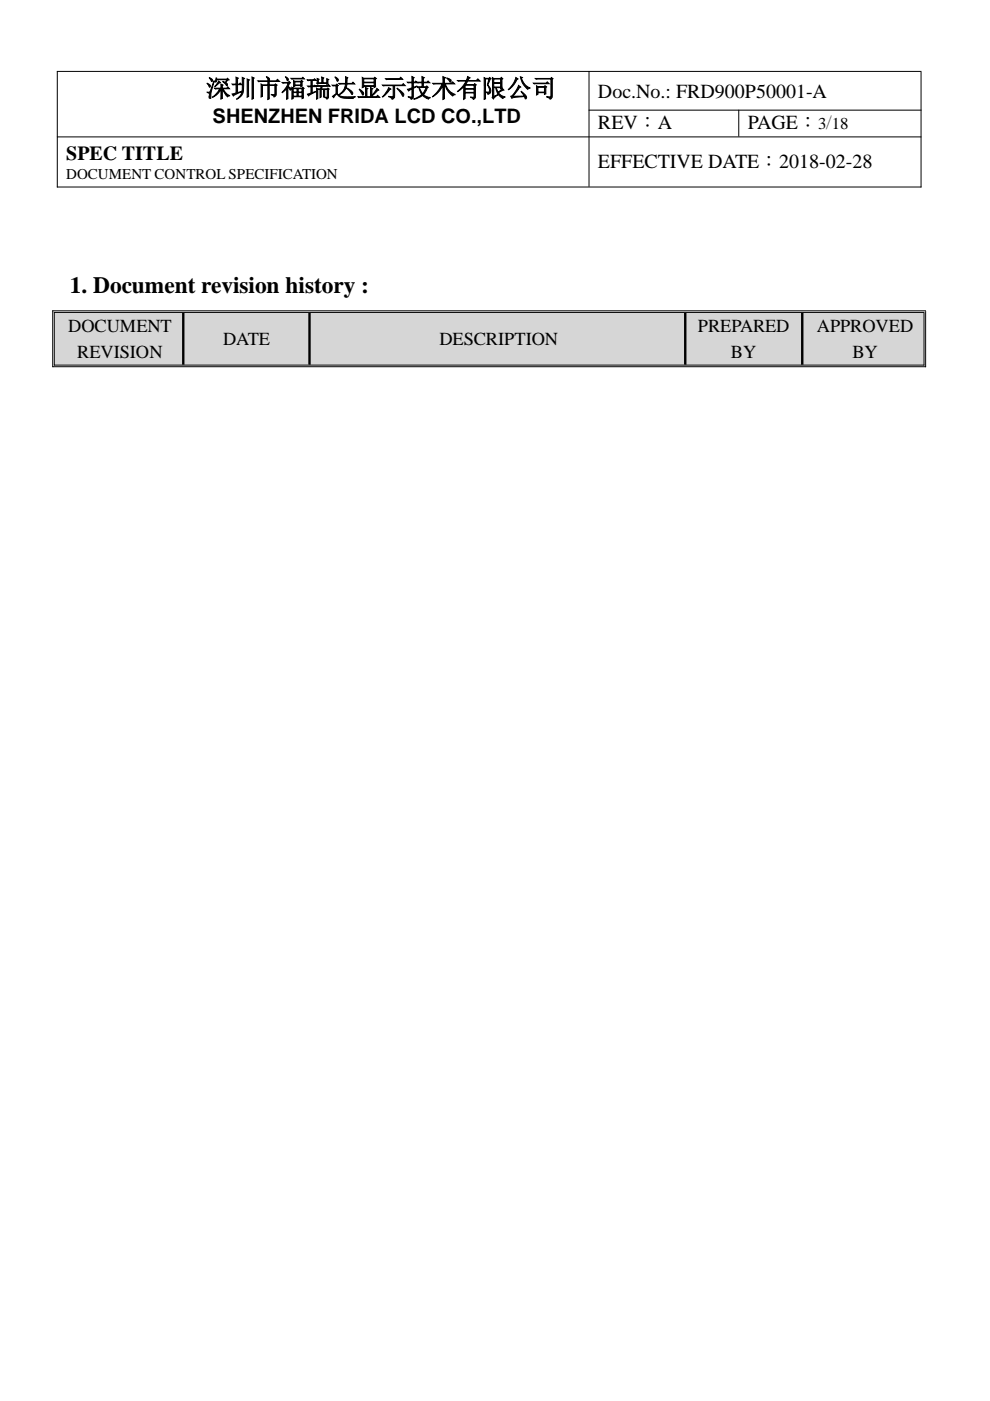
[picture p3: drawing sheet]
<svg xmlns="http://www.w3.org/2000/svg" width="210mm" height="297mm" viewBox="0 0 210 297" stroke-linecap="round" stroke-linejoin="round" font-family="sans-serif">
<defs><g id="words">
<text font-size="5.3" x="43.7" y="20.6">深圳市福瑞达显示技术有限公司</text>
<text font-size="5" x="14.8" y="62">1. Document revision history :</text>
<g font-size="4.2">
<text x="126.8" y="20.7">Doc.No.: FRD900P50001-A</text>
<text x="45.1" y="26">SHENZHEN FRIDA LCD CO.,LTD</text>
<text x="126.8" y="27.4">REV：A</text>
<text x="158.5" y="27.4">PAGE： /</text>
<text x="14.1" y="34">SPEC TITLE</text>
<text x="126.8" y="35.6">EFFECTIVE DATE：2018-02-28</text>
</g>
<g font-size="3.9">
<text x="14.5" y="70.4">DOCUMENT</text>
<text x="148" y="70.4">PREPARED</text>
<text x="173.2" y="70.4">APPROVED</text>
<text x="16.4" y="75.9">REVISION</text>
<text x="47.3" y="73.2">DATE</text>
<text x="93.2" y="73.2">DESCRIPTION</text>
<text x="155" y="75.9">BY</text>
<text x="180.7" y="75.9">BY</text>
</g>
<g font-size="3.5">
<text x="173.4" y="27.4">3</text>
<text x="176.4" y="27.4">18</text>
</g>
<text font-size="3.2" x="14.1" y="37.9">DOCUMENT CONTROL SPECIFICATION</text>
</g></defs>
<path d="M12.1 15.1h183.3M12.1 15.1v24.6M124.9 15.1v24.5M195.3 15.2v24.5M12.1 29h183.3M12.1 39.7h183.3M124.8 23.4h70.6M156.6 23.3v5.6" fill="none" stroke="#000" stroke-width=".21"/>
<g fill="#d6d6d6">
<path d="M11.6 66.3h27.1v11.1h-27.1z"/>
<path d="M39.1 66.3h26.3v11.1h-26.3z"/>
<path d="M65.8 66.3h79.3v11.1h-79.3z"/>
<path d="M145.5 66.3h24.4v11.1h-24.4z"/>
<path d="M170.3 66.3h25.6v11.1h-25.6z"/>
</g>
<path d="M11.1 65.9h185.2M11.1 77.8h185.2M11.2 65.8v12M11.4 66.2h184.6M11.4 77.4h184.6M11.5 66.2v11.3M195.9 66.3v11.2M196.3 66v11.8" fill="none" stroke="#000" stroke-width=".21"/>
<path d="M38.9 66.3v11M65.6 66.3v11M145.3 66.3v11M170.1 66.3v11" fill="none" stroke="#000" stroke-width=".51"/>
<use href="#words"/>
</svg>
